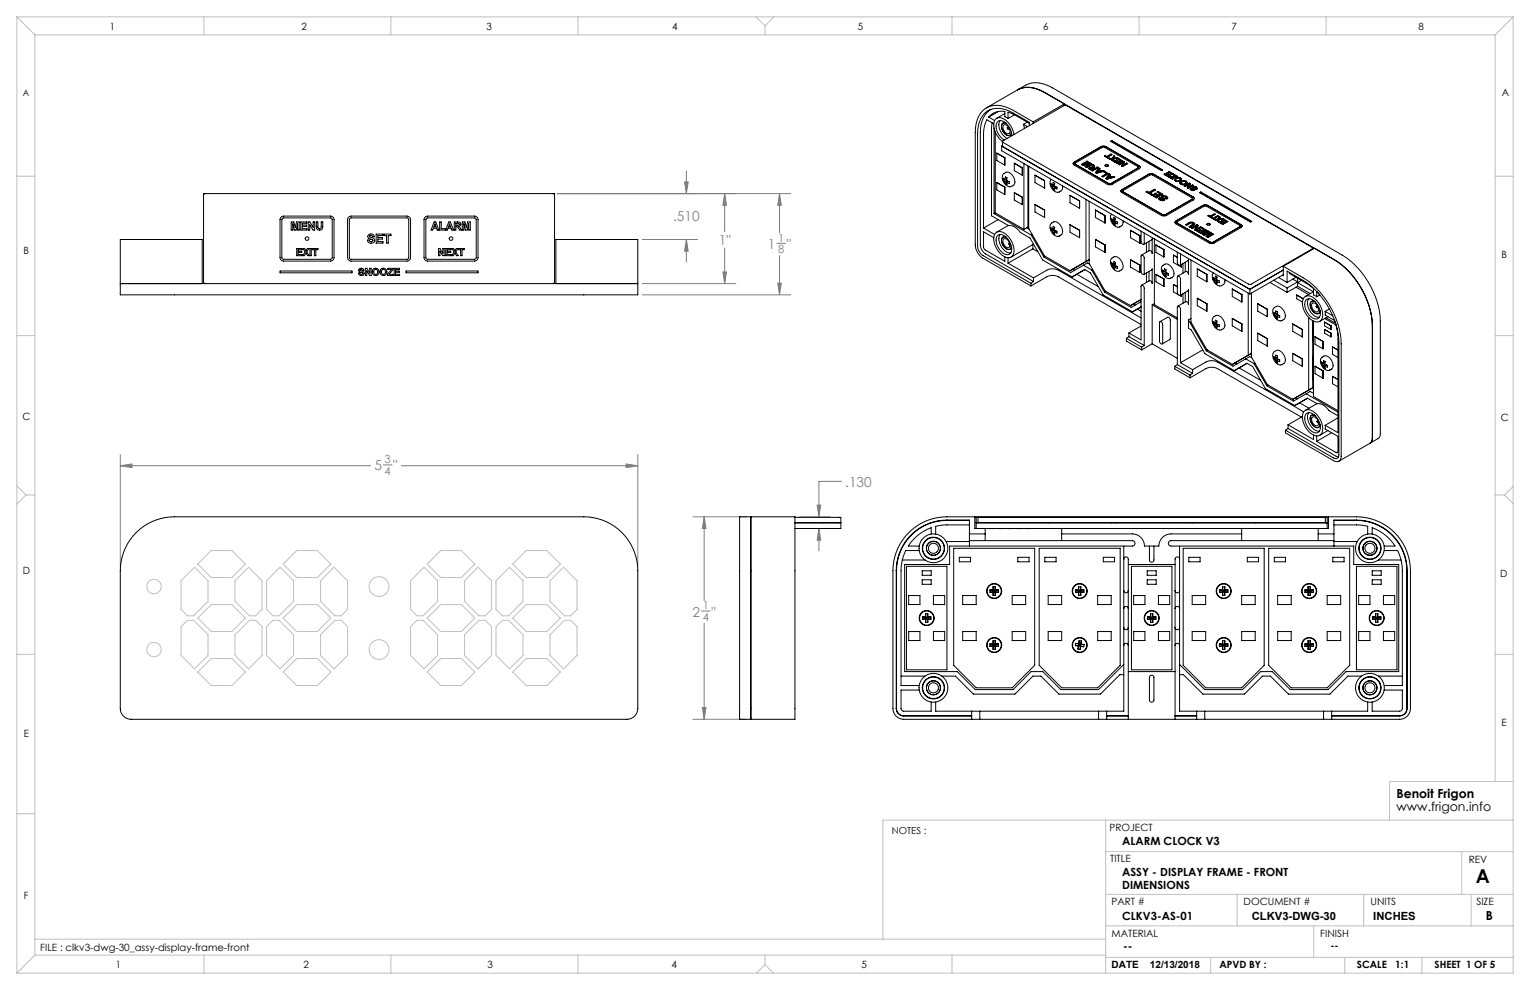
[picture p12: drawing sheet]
<svg xmlns="http://www.w3.org/2000/svg" width="432mm" height="279mm" viewBox="0 0 432 279" stroke-linecap="round" stroke-linejoin="round" font-family="sans-serif">
<defs><g id="words">
<text font-size="5.4" x="416.5" y="249.1">A</text>
<g font-size="3.9" fill="#808080">
<text x="189.9" y="62.4">.510</text>
<text x="202.8" y="69.1">1&quot;</text>
<text x="216.7" y="70.2">1</text>
<text x="222.1" y="70.2">&quot;</text>
<text x="105.7" y="132.8">5</text>
<text x="111" y="132.8">&quot;</text>
<text x="238.5" y="137.3">.130</text>
<text x="195.5" y="174">2</text>
<text x="200.8" y="174">&quot;</text>
</g>
<g font-size="3.5">
<text x="394.1" y="225.3">Benoit Frigon</text>
<text x="394.1" y="228.8">www.frigon.info</text>
<text x="419.3" y="259.7">B</text>
</g>
<g font-size="3.2" fill="#808080">
<text x="219.6" y="68.2">1</text>
<text x="219.6" y="71.5">8</text>
<text x="108.5" y="130.7">3</text>
<text x="108.5" y="134">4</text>
<text x="198.3" y="172">1</text>
<text x="198.3" y="175.2">4</text>
</g>
<g font-size="3.2">
<text x="316.7" y="238.4">ALARM CLOCK V3</text>
<text x="316.7" y="247.3">ASSY - DISPLAY FRAME - FRONT</text>
<text x="316.7" y="250.8">DIMENSIONS</text>
<text x="316.7" y="259.7">CLKV3-AS-01</text>
<text x="353.3" y="259.7">CLKV3-DWG-30</text>
<text x="387.6" y="259.7">INCHES</text>
<text x="317" y="268.2">--</text>
</g>
<g font-size="2.8">
<text x="31" y="8.5">1</text>
<text x="85.1" y="8.5">2</text>
<text x="137.3" y="8.5">3</text>
<text x="189.7" y="8.5">4</text>
<text x="242.1" y="8.5">5</text>
<text x="294.4" y="8.5">6</text>
<text x="347.6" y="8.5">7</text>
<text x="400.3" y="8.5">8</text>
<text x="423.8" y="27.2">A</text>
<text x="6.7" y="71.8">B</text>
<text x="423.8" y="72.8">B</text>
<text x="6.4" y="118.6">C</text>
<text x="423.5" y="118.9">C</text>
<text x="6.5" y="162.1">D</text>
<text x="423.4" y="163">D</text>
<text x="6.7" y="207.9">E</text>
<text x="423.7" y="204.9">E</text>
<text x="313.1" y="234.6">PROJECT</text>
<text x="313.3" y="243.2">TITLE</text>
<text x="414.5" y="243.6">REV</text>
<text x="6.7" y="253.8">F</text>
<text x="313.7" y="255.3">PART #</text>
<text x="351" y="255.3">DOCUMENT #</text>
<text x="386.8" y="255.3">UNITS</text>
<text x="416.7" y="255.3">SIZE</text>
<text x="11.4" y="268.4">FILE : clkv3-dwg-30_assy-display-frame-front</text>
<text x="313.7" y="264.6">MATERIAL</text>
<text x="372.6" y="264.5">FINISH</text>
<text x="375.5" y="267.9">--</text>
<text x="32.7" y="273.3">1</text>
<text x="85.7" y="273.3">2</text>
<text x="137.6" y="273.3">3</text>
<text x="189.6" y="273.3">4</text>
<text x="243.2" y="273.2">5</text>
<text x="313.7" y="273.3">DATE</text>
<text x="324.5" y="273.3">12/13/2018</text>
<text x="344.1" y="273.1">APVD BY :</text>
<text x="383" y="273.1">SCALE</text>
<text x="393.8" y="273.1">1:1</text>
<text x="404.9" y="273.1">SHEET 1 OF 5</text>
</g>
<text font-size="2.7" x="251.7" y="235.2">NOTES :</text>
<text font-size="2.5" x="6.4" y="27">A</text>
</g></defs>
<g fill="none" stroke="#c0c0c0" stroke-width=".28">
<path d="M4.8 4.8l5 5M4.8 4.8h422.2M4.8 4.8v269.8M9.8 9.8h412.2M9.8 9.8v259.8M57.5 4.8v5M110.3 4.8v5M163.1 4.8v5M213.4 4.8l2.5 2.5M215.9 7.3v2.5M218.4 4.8l-2.5 2.5M268.7 4.8v5"/>
<path d="M321.5 4.8v5M374.3 4.8v5M422 9.8v210.7M427 4.8l-5 5M427 4.8v269.8h-422.2M4.8 49.7h5M422 49.7h5M4.8 94.7h5M422 94.7h5M4.8 137.1l2.5 2.6M7.3 139.7l-2.5 2.6M7.3 139.7h2.5"/>
<path d="M422 139.7h2.6M424.6 139.7l2.4 2.4M427 137.3l-2.4 2.4M59.6 155.4h5.8l3.8 3.8-3.8 3.8h-5.8l-3.8-3.8zM79.9 159.2l3.8-3.8h5.9l3.8 3.8-3.8 3.8h-5.9zM124.4 155.4h5.8l3.8 3.8-3.8 3.8h-5.8l-3.8-3.8zM144.7 159.2l3.8-3.8h5.8l3.8 3.8-3.8 3.8h-5.8zM51.1 176.9l1.8-1.8h1.7l4.1 4v5.9l-3.8 3.8-3.8-3.8zM54.9 160.1l3.8 3.8v5.8l-4.1 4.1h-1.7l-1.8-1.8v-8.1zM59.6 170.6h5.8l3.8 3.8-3.8 3.8h-5.8l-3.8-3.8zM66.3 163.9l3.8-3.8 3.9 3.8v8.1l-1.8 1.8h-1.8l-4.1-4.1zM66.3 179.1l4.1-4h1.8l1.8 1.8v8.1l-3.9 3.8-3.8-3.8z"/>
<path d="M75.2 163.9l3.8-3.8 3.8 3.8v5.8l-4 4.1h-1.8l-1.8-1.8zM75.2 176.9l1.8-1.8h1.8l4 4v5.9l-3.8 3.8-3.8-3.8zM83.7 170.6h5.9l3.8 3.8-3.8 3.8h-5.9l-3.8-3.8zM90.5 163.9l3.8-3.8 3.8 3.8v8.1l-1.8 1.8h-1.8l-4-4.1zM90.5 179.1l4-4h1.8l1.8 1.8v8.1l-3.8 3.8-3.8-3.8zM115.9 176.9l1.8-1.8h1.7l4.1 4v5.9l-3.8 3.8-3.8-3.8zM119.7 160.1l3.8 3.8v5.8l-4.1 4.1h-1.7l-1.8-1.8v-8.1zM124.4 170.6h5.8l3.8 3.8-3.8 3.8h-5.8l-3.8-3.8zM131.1 163.9l3.8-3.8 3.8 3.8v8.1l-1.8 1.8h-1.7l-4.1-4.1zM131.1 179.1l4.1-4h1.7l1.8 1.8v8.1l-3.8 3.8-3.8-3.8zM140 163.9l3.8-3.8 3.8 3.8v5.8l-4.1 4.1h-1.7l-1.8-1.8zM140 176.9l1.8-1.8h1.7l4.1 4v5.9l-3.8 3.8-3.8-3.8z"/>
<path d="M144.7 174.4l3.8-3.8h5.8l3.8 3.8-3.8 3.8h-5.8zM159 160.1l3.9 3.8v8.1l-1.8 1.8h-1.8l-4.1-4.1v-5.8zM159.3 175.1h1.8l1.8 1.8v8.1l-3.9 3.8-3.8-3.8v-5.9zM4.8 184.7h5M59.6 185.9h5.8l3.8 3.8-3.8 3.8h-5.8l-3.8-3.8zM79.9 189.7l3.8-3.8h5.9l3.8 3.8-3.8 3.8h-5.9zM124.4 185.9h5.8l3.8 3.8-3.8 3.8h-5.8l-3.8-3.8zM144.7 189.7l3.8-3.8h5.8l3.8 3.8-3.8 3.8h-5.8zM422 184.7h5M4.8 229.7h5M312 231.5v43.1M427 231.5h-177.8v33.6"/>
<path d="M427 220.5h-34.8v11M312 240.3h115M312 252.4h115M349.1 252.4v8.9M384.9 252.4v8.9M412.6 240.3v12.1M415.2 252.4v8.9M9.8 265.1h302.2M9.8 269.6l-5 5M9.8 269.6h302.2M57.5 269.6v5M110.3 269.6v5"/>
<path d="M163.1 269.6v5M215.9 272.2l-2.4 2.4M215.9 272.2l2.4 2.4M215.9 269.6v2.6M268.7 269.6v5M312 270.2h115M312 261.3h115M341.7 270.2v4.4M370.8 261.3v8.9M379.5 270.2v4.4M401.3 270.2v4.4"/>
<circle cx="43.5" cy="165.5" r="2.03"/>
<circle cx="107" cy="165.5" r="2.79"/>
<circle cx="43.5" cy="183.3" r="2.03"/>
<circle cx="107" cy="183.3" r="2.79"/>
</g>
<g fill="none" stroke="#808080" stroke-width=".28">
<path d="M157.3 54.6h65.9M193.2 51.3h1l-.5 3.3zM193.7 48.3v6.3M204.5 54.6l.5 3.3h-1zM204.5 54.6v10.8M220 54.6l.5 3.3h-1zM220 54.6v11.1M181.3 67.6h15.6M193.7 67.6l.5 3.3h-1zM193.7 67.6v6.3M204 76.7h1l-.5 3.3zM204.5 70v10"/>
<path d="M219.2 68.7h2.5M219.5 79.9h1l-.5 3.3zM220 72.1v11.1M181.3 83.2h41.9M181.3 80h26.4M33.9 131.5l3.4-.6v1.1zM33.9 128.3v31.5M33.9 131.5h70.7M108.2 131.2h2.4M113.3 131.5h66.7M176.7 130.9l3.3 .6-3.3 .5zM180 128.3v31.5"/>
<path d="M237.5 135.9h-6.4v10M195.6 145.9h15M198.7 145.9l.5 3.3h-1zM198.7 145.9v23.6M225.6 145.9h8.7M230.6 142.6h1l-.5 3.3zM231.1 149.2l.5 3.3h-1zM231.1 149.2v6.3M198 172.4h2.4M198.7 175.9v27.1M198.2 199.7h1l-.5 3.3zM195.6 203h15"/>
</g>
<path d="M33.9 131.5l3.4-.6v1.1zM176.7 130.9l3.3 .6-3.3 .5zM230.6 142.6h1l-.5 3.3zM231.1 149.2l.5 3.3h-1zM198.7 145.9l.5 3.3h-1zM198.2 199.7h1l-.5 3.3zM219.5 79.9h1l-.5 3.3zM220 54.6l.5 3.3h-1zM204 76.7h1l-.5 3.3zM204.5 54.6l.5 3.3h-1zM193.2 51.3h1l-.5 3.3zM193.7 67.6l.5 3.3h-1z" fill="#808080"/>
<g fill="none" stroke="#000" stroke-width=".28">
<path d="M278.4 30.4l11-6.3a7.5 7.5 0 0 1 7.7 .7l81.7 47.2a23.8 23.8 0 0 1 10.8 18.7l-.1 32.1-.6 1-11 6.4M279 33.1a4.7 4.7 0 0 1 4.6-1.6v1.4l.9 .6M279 33.1l1.7 .9M279.7 30.8a7 7 0 0 0-3 6.6v31.7a3.2 3.2 0 0 0 1.4 2.5l13.6 7.9M280 34.7l-.2 1.9v24.3l4.8 2.8a3.7 3.7 0 0 1 3.4 1.9l2.7 1.6 3.6 6.2 8.3 4.8M280.5 34.9l-2-1.1a8.4 8.4 0 0 0-.9 4.1v26.5M280.5 36.1v24.2M280.9 37.2v22.9M281.8 31.5l-2.8 1.6M282.3 34a3.9 3.9 0 0 0 1.9 5.1M282.9 34.9a2.44 2.44 0 0 0 2.1 3.3l.4-.8a.87 .87 0 0 1-.5 .8 .87 .87 0 0 1-1-.2 2.32 2.32 0 0 1-.8-3.2h.9l-.5-.1zM283 39.8l17.3-10h.6l69.4 40 .2 .3-17.4 10.1h-.6l-69.4-40z"/>
<path d="M283.2 35.3a1.59 1.59 0 0 1 1.7 2.2 1.06 1.06 0 0 1-1.6-.7 1.34 1.34 0 0 1-.1-1.5zM283.6 32l-2.3 1.4M284.5 33.5v-1.8l1.7 .6 4.3 2.5M284.6 35.8l-.4 .3 .1 .2 .2 .2 .4-.2M285.5 38.3a4.4 4.4 0 0 0-3.1-4.3 1.54 1.54 0 0 0-1.2 2.2l.7 1.9 1.6 1.4M286.2 38a5.8 5.8 0 0 0-4-4.8 1.88 1.88 0 0 0-1.7 2.7l.8 2.2 1.6 1.9 .2 1.4M286.3 32.4l-1.8 1.1M287.2 25.4a7.5 7.5 0 0 1 7.6 .7M288.8 35.1l.3 1.2M288.8 35.1l1.2 .7M289.9 34.5l-1.1 .6M290.5 35.5v-1a22.1 22.1 0 0 0-7.6-3.8 5.4 5.4 0 0 0-6.8 4.8l-.2 2.3v31.7a3.3 3.3 0 0 0 1.5 2.6l13.6 7.8"/>
<path d="M291.6 34.4l-5.6-3.2a7.1 7.1 0 0 0-8.7 .1 8.6 8.6 0 0 0-2.1 6.1v31.7a4.8 4.8 0 0 0 2.2 3.8l13.6 7.8M291.6 34.4v.4M294.8 26.1l81.7 47.2a23.8 23.8 0 0 1 10.8 18.6v31.8l-.1 .8-.5 .6M294.8 26.1l5.6 3.2M300.4 29.3l-8.8 5.1M300.4 29.3v.5M313.4 39.9l.4-.2 14.3 8.3-.3 .2zM313.8 39.9l14.2 8.2M313.8 39.7v.2M313.8 39.9l-.2 .1M58 54.6l-.4 .2-.2 .3M156 54.6l.4 .2 .1 .3"/>
<path d="M281.3 51.5l2.3 1.3M281.3 43.2v2.1l2.3 1.3M281.3 51.5v2.1l2.3 1.3M281.3 43.2l2.3 1.3M281.3 43.2h.1M281.3 51.5h.1M282.7 41.2l70 40.5M282.7 41.2v1.3l70 40.5M282.9 41.1l-.2 .1M283 49.4a1.5 1.5 0 0 1 2.6-.1l.6 1a1.5 1.5 0 0 1-.7 2.3 1.57 1.57 0 0 1-2.1-.9l-.4-.9-.1-1.3M283.1 50.8l.5 .4M283.6 44.5v2.1"/>
<path d="M283.6 52.8v2.1M283.6 44.5h.1M283.6 46.6h.1M283.6 52.8h.1M283.6 54.9h.1M283.6 50.7v-.2a.33 .33 0 0 1 .1-.4 .33 .33 0 0 1 .5 0 .33 .33 0 0 1-.1 .5v.4M283.6 50.7l-.5-.4v.5M283.6 51.2l.2 .7M284.1 51.5l.1 .6-.4-.2M284.1 51l.4 .2a.31 .31 0 0 1 .3 .4 .31 .31 0 0 1-.5 0l-.2-.1M284.1 51l-.5 .2M284.1 50.7l-1 .1"/>
<path d="M284.1 50.5l-.5 .2M284.4 51.1l-.6 .8M284.5 51.2l-.4 .3M286.3 46.1l2.2 1.3M286.3 54.4l2.2 1.3M286.3 46.1v2.1l2.2 1.3M286.3 54.4v2.1l2.2 1.2M286.3 46.1h.1M286.3 54.4h.1M288.5 47.4v2.1M288.5 55.7v2M288.5 47.4h.1"/>
<path d="M288.5 49.4v.1M288.5 55.7h.1M288.5 57.7h.1M289 46.2v18.5M290.1 46.8v17.3l-1.1 .6M290.3 46.9v17.6l4.5 7.8 7.2 4.1 5.4-3.1M292.1 49.5l2.7 1.5M292.1 57.7l2.7 1.6M292.1 49.5v2l2.7 1.6M292.1 57.7v2.1l2.7 1.6M292.1 49.4v.1M292.1 57.7h.1"/>
<path d="M294.8 51v2.1M294.8 59.3v2.1M294.8 53.1h.1M294.8 51h.1M294.8 59.3h.1M296.4 51.1a2.37 2.37 0 0 0 2.6 3l-.1 .1a1.31 1.31 0 0 0 1-1.8M296.6 52.4l.5 .4M296.7 50.6l-.3 .4M297.1 52.2v-.1a.33 .33 0 0 1 .1-.5 .33 .33 0 0 1 .4 .1 .33 .33 0 0 1 0 .4v.4M297.1 52.2l-.5-.4v.6M297.1 52.8l.1 .6M297.6 53.1l.1 .6-.5-.3"/>
<path d="M297.6 52.5l.4 .2a.31 .31 0 0 1 .3 .5 .31 .31 0 0 1-.6 0l-.1-.1M297.6 52.5l-.5 .3M297.6 52.2l-1 .2M297.6 52.1l-.5 .1M297.8 52.6l-.6 .8M298 52.7l-.4 .4M302 55.2l2.7 1.5M302 55.2v2l2.7 1.6M302 55.1v.1M302.9 46.2h.1M303.2 45.8a.44 .44 0 0 0-.3 .4 .44 .44 0 0 0 .3 .4l9.3 5.4 .7 .2 .7-.2 7.6-4.4a.44 .44 0 0 0 .3-.4 .44 .44 0 0 0-.3-.4M303.2 45.8l7.5-4.4 .7-.2 .8 .2 9.3 5.4"/>
<path d="M303.2 45.8l-.3 .4M303.4 46.2l.1 .2M303.4 46.2h.1M303.5 46.4l9.6 5.5 .5-.1 7.5-4.4M303.5 46.4l-.1-.2 .1-.2 7.6-4.4 .4-.1 9.6 5.5 .2 .2-.2 .2M304.7 56.7v2.1M304.7 56.7h.1M304.7 58.8h.1M306.5 56.3v17.5M306.8 45.5l.3 .2-1.3 .7M306.8 45.5l-1.6 .9 .5 .3 1.4-.5M306.8 45.7l.1 .1"/>
<path d="M306.8 45.7l-1.5 .8M306.8 45.5v.2M307.1 46.2l-.7 .9M307.4 56.8v17.5l4.5 7.8 7.2 4.2 2.9-1.8-1.8 1.1M307.4 45.8l.4 .2-1 .9M307.4 46l.2 .2M307.4 45.8l-1.6 .6M307.4 46l-1.6 .6v-.2M307.4 45.8v.2M307.5 47.4l-.2 .3M307.5 47.2v.2M307.7 47.5l.1 .3"/>
<path d="M307.8 47.8l.2 .2M307.8 47.6l.2 .2M307.8 47.6v-.1l.3-.1 .6 .3M307.8 47.6v.2M308 48l.3 .1M308 47.8l.3 .1M308 47.8v.2M308.1 46.2l.3 .2-1.6 .9-.6-.3 .9-.8M308.1 46.4l.1 .1M308.1 46.2l-1.3 .7M308.1 46.2v.2M308.1 46.4l-1.3 .8v-.3"/>
<path d="M308.3 47.9v.2M308.3 47.2h-.8M308.3 47.2v.2h-.8M308.4 46.8l-.1 .4M308.4 47l-.1 .2M308.4 46.8v.2M308.5 46.5l.4 .2-.2 .6 .2 .2M308.5 46.7l.3 .2M308.5 46.5l-.1 .3M308.5 46.7l-.1 .3M308.5 46.5v.2M308.7 47.7l-.4 .4"/>
<path d="M308.7 47.7l-.4 .2M308.7 47.3v.2M308.7 47.5l.2 .2M308.9 47.7h.1M308.9 47.5h.1M308.9 47.5v.2M309 47.5v.2M309.2 59.3l2.7 1.5M309.2 59.3v2.1l2.7 1.5M309.2 59.3h.1M309.7 47.1l.3 .2-1.6 .9-1.1-.6 .2-.4M309.7 47.3l.1 .1"/>
<path d="M309.7 47.1l-.7 .4M309.7 47.1v.2M309.7 47.3l-.7 .4M310.1 47.4l.4 .2-.3 .3M310.1 47.4l-1 1.3 .4 .2 2.2-.6-.3-.2M310.1 47.6l.3 .1M310.1 47.6l-.9 1.2M310.1 47.4v.2M310.2 47.9l.7 .4M310.2 47.9v.2l.7 .4M310.5 48.4l-.8 .2M310.5 48.4l-.4-.3-.4 .5"/>
<path d="M310.5 48.4v.2l-.8 .2v-.2M310.9 48.3v.2M311.4 48.1v.2M311.4 48.3v.1M311.4 48.1l-.5 .2M311.4 48.3l-.5 .2M311.8 48.3l1.1 .7-1.6 .9-.3-.1 1.3-.8M311.8 48.3l-.3 .2 .8 .5M311.8 48.6l.9 .5M311.8 48.6h-.1M311.8 48.3v.3M311.9 46.8l.4-.2 .5 .2"/>
<path d="M311.9 46.6a.45 .45 0 0 1 .5-.2 .45 .45 0 0 1 .3 .5h-.7zM311.9 43.9l.5 .3M311.9 43.9l-.2 .2 1.1 .6 .3-.1-.5-.3M311.9 44.1l.5 .3M311.9 44.1v.1M311.9 43.9v.2M312.3 49v.2l-1.2 .7M312.4 44.2v.2M312.6 44.3l.3 .4M313.1 49.1l.3 .2-.2 .3M313.1 49.1l-1 1.3 .3 .2 2.2-.6-.3-.2M313.1 49.3l.2 .1"/>
<path d="M313.1 49.3l-.9 1.1M313.1 49.1v.2M313.2 49.6l.6 .3M313.2 49.6v.2l.6 .3M313.4 50l-.8 .3M313.4 50l-.4-.2-.4 .5M313.4 50v.2l-.8 .3v-.2M313.6 43.5l.2 .1-1.2 .7M313.6 43.7h.1M313.6 43.5l-1.2 .7M313.6 43.7l-1.2 .7M313.6 43.5v.2"/>
<path d="M313.8 49.9v.2M314 44.6l-1.1 .2 .4 .2M314 44.8l-.8 .1M314 44.6v.2M314.3 50l.1 .1M314.3 49.8l-.5 .1M314.3 50l-.5 .1M314.3 49.8v.2M314.3 43.9l.3 .2-.1 .5M314.3 44.1l.3 .2M314.3 43.9l-.3 .7M314.3 44.1l-.3 .7"/>
<path d="M314.3 43.9v.2M314.5 44.6v.2M314.5 45.4v.2M314.5 45.4l.8 .5M314.5 45.6l.8 .5M314.5 45.6v.1M315.2 45.1l.7 .5M315.2 45.1l-.3 .2 1 .5M315.2 45.1l-.1 .3M315.3 44.5l.3 .2-1.2 .1-.3 .7-.3-.2 .2-.4-.1 .4M315.3 44.5l-.8 .1M315.3 44.5v.2"/>
<path d="M315.3 45.9l.4-.2-.4 .4M315.3 45.9v.2M315.7 44.7l1.1 .7-1.4 .8-1.1-.6 .2-.2M315.7 44.7l-.2 .2 .8 .4M315.7 44.9l.9 .6M315.7 44.9v.1M315.7 44.7v.2M315.9 45.6v.2M316.3 45.3l-.4 .3M316.3 45.3l-.4 .5M316.3 54h.1M316.6 53.6a.44 .44 0 0 0-.3 .4 .44 .44 0 0 0 .3 .4l11.7 6.6 .9-.2 7.6-4.3a.44 .44 0 0 0 .3-.5 .44 .44 0 0 0-.3-.4"/>
<path d="M316.6 53.6l7.6-4.4 .9-.2 11.7 6.6M316.6 53.6l-.3 .4M316.9 54l.1 .2M316.9 54h.1M316.9 46l-.3 .9M316.9 46l-.4 .8 .3 .2 1.4-.8-.2-.2M317 54.2l11.4 6.5 .5-.1 7.5-4.4M317 54.2l-.1-.2 .1-.2 7.5-4.4 .5-.1 11.4 6.5 .1 .2-.1 .2M317.1 45.5l-1.4 .9 .2 .1 1-.5M317.1 45.5l.3 .2-.4 .9M317.1 45.7l.2 .2M317.1 45.7l-1.3 .8"/>
<path d="M317.1 45.5v.2M318 46.2l.1 .1M318 46l-1 .6M318 46.2l-1 .6v-.2M318 46v.2M321.3 47.2l-.2 .2M321.3 47.2h.1M321.5 46.8l.3 .4M321.8 47.2h.1M323.7 54l.6 .3M323.7 54l-.3 .2 1.4 .8 .3-.2-.5-.3M323.7 54.2l.6 .3"/>
<path d="M323.7 54.2l-.1 .1M323.7 54v.2M324.3 54.3v.2M324.6 54.5l.4 .4M325.3 54.9l1 .6M325.3 55.1l-.1 .1M325.3 55.1l1 .6M325.3 54.9v.2M325.8 53.4l-1.5 .9M325.8 53.4l.3 .2-1.5 .9M325.8 53.6l.1 .1M325.8 53.6l-1.5 .9"/>
<path d="M325.8 53.4v.2M326.1 54.5l.9 .6M326.1 54.5l-.3 .2 .9 .6M326.1 54.8h-.1M326.1 54.8l.9 .5M326.1 54.5v.3M326.3 55.5v.2M326.7 55.3l-.4 .2M326.7 55.3l-.4 .4M326.8 54l1.4 .8-1.8 1.1-1.4-.8 .3-.2M326.8 54l-.3 .2 1 .6M326.8 54.2l-.1 .1"/>
<path d="M326.8 54.2l1.2 .7M326.8 54v.2M327 55.1v.2M327.3 55.8l.3 .2 .1 .3M327.3 55.8l-.2 .1a.9 .9 0 0 0 .7 .7 .9 .9 0 0 0 .9-.4l-.2-.3M327.3 56l-.3 .3M327.3 56l.2 .1v.2M327.3 55.8v.2M327.5 54.8v.2l-.5 .3M327.5 54.8l-.5 .3M327.5 56.3l.2 .2M327.7 56.3l.3 .1"/>
<path d="M327.7 56.5l.3 .1M327.7 56.3v.2M327.9 55.3l.8-.1 .5 .2M327.9 55.3l-.2 .4 .5 .6M327.9 55.5l-.2 .3M327.9 55.5l.8-.1 .5 .2M327.9 55.3v.2M328 56.4v.2M328.2 56.4h-.2M328.2 56.6h-.2M328.2 56.4v.2M328.2 56.3v.1"/>
<path d="M328.2 56.3v.3M328.2 55.6l.1 .3M328.3 55.7l.2 .2M328.3 55.9l.2 .2M328.3 55.7v.2M328.5 56.1l.2 .4M328.5 55.9v.2M328.8 49.1l.8 .4M328.8 49.3l.8 .4M328.8 49.3h-.1M328.8 49.1v.2M329.1 55.8v.2"/>
<path d="M329.2 55.4l.3 .2v.4l-.2 .2-.3-.2a.37 .37 0 0 0-.2-.5 .37 .37 0 0 0-.5 .2M329.2 55.6l.4 .4M329.2 55.4v.2M329.4 48.8l.7 .4M329.4 48.8l-.3 .1 .8 .5M329.4 49h-.1M329.4 49l.7 .4M329.4 48.8v.2M329.6 49.5v.2M329.9 49.4l-.3 .1M329.9 49.4l-.3 .3M330 48.4l-.3 .1 .8 .5"/>
<path d="M330 48.4l1 .6-1.4 .8-1.1-.6 .3-.1M330 48.6l.9 .5M330 48.6h-.1M330 48.4v.2M330 49.8l-.2 .2 1.1 .6 .2-.2-.7-.4v.2l.5 .3M330 50v.1M330 49.8v.2M330.1 49.2v.2M330.5 49l-.4 .2M330.5 49l-.4 .4M331.2 49.1l-.2 .2 .8 .4M331.2 49.1l1.2 .7-2.4 .2"/>
<path d="M331.2 49.3l1 .6M331.2 49.3v.1M331.2 49.1v.2M331.8 50.5l-.4 .4M331.8 50.3v.2M331.8 50.7l.2 .4M331.8 49.7v.2M331.8 49.7l-1.8 .1M332 50.9v.2M332.9 51.1h-.9M332.9 50.9h-.9M332.9 50.9l.2-.3a.71 .71 0 0 0-.7-.3 .71 .71 0 0 0-.6 .5l.2 .1"/>
<path d="M332.9 50.9v.2M333.1 50.6l-.2 .5M333.2 50.2l-.6-.1-.8 .2M333.2 50.2l.2 .2a1.06 1.06 0 0 1-.9 .9 1.06 1.06 0 0 1-1.1-.7l.4-.3M333.2 50.4l-.6-.1-.8 .2M333.2 50.4l.3 .4M333.2 50.2v.2M333.3 51.4l-.3 .4M333.3 51.2v.2M333.3 51.6v.2M333.3 51.8l.2 .2M333.5 51.8v.2"/>
<path d="M334.4 52h-.9M334.4 51.8h-.9M334.4 51.8l.3-.3a.71 .71 0 0 0-.8-.3 .71 .71 0 0 0-.5 .5l.1 .1M334.4 51.8v.2M334.7 51.5l-.3 .5M334.7 51.1l-.6-.2-.8 .3M334.7 51.1l.3 .2a1.06 1.06 0 0 1-1 .9 1.06 1.06 0 0 1-1-.7l.3-.3M334.7 51.3l-.6-.1-.8 .2M334.7 51.3l.3 .4M334.7 51.1v.2M335.4 52.1l-.3 .9 .3 .2 1.4-.9-.3-.1M335.4 52.1l-.3 .9"/>
<path d="M335.6 51.7l-1.4 .8 .3 .2 .9-.6M335.6 51.7l.3 .1-.3 .9M335.6 51.9l-1.2 .7M335.6 51.9l.3 .1M335.6 51.7v.2M336.1 53.1l.3 .4M336.1 53.1l-.2 .1a.72 .72 0 0 0 .6 .6 .72 .72 0 0 0 .7-.3l-.2-.3M336.1 53.3l-.2 .2M336.1 53.3l.2 .1M336.1 53.1v.2M336.3 53.3v.3M336.4 53.5l.2 .1"/>
<path d="M336.4 53.5v.2l-.1-.1M336.5 52.2v.2M336.5 52.2l-.9 .5M336.5 52.4h.1M336.5 52.4l-.9 .5v-.2M336.5 56l-.1 .2M336.5 56h.1M336.6 52.7l1 .1M336.6 52.7l-.2 .3 .4 .5M336.6 52.9l-.2 .3M336.6 52.9l1 .1M336.6 52.7v.2"/>
<path d="M336.6 53.6v.2M336.8 55.6l.3 .4M336.8 53.6h-.2M336.8 53.5v.1M336.8 53.5v.3v-.2M336.8 52.9l.1 .3M336.9 53l.1 .2M336.9 53.2l.1 .2M336.9 53v.2M337 53.4l.2 .2M337 53.2v.2M337.1 56h.1"/>
<path d="M337.5 53.1v.2M337.6 52.8l.2 .5h-.4a.3 .3 0 0 0-.1-.4 .3 .3 0 0 0-.4 .1M337.6 53l.3 .3M337.6 52.8v.2M338.6 54.4l.3-.2 14.4 8.3-.4 .2zM338.9 54.4l-.2 .1M338.9 54.4l14.2 8.2M338.9 54.2v.2M57.1 67.6v12.4M57.4 79.5l.2 .4 .4 .1M57.4 67.6h-23.5v15.6h146.1v-15.6h-23.5M79 76.5h20.4v.5h-20.4z"/>
<path d="M79.3 61.3l.7-.3h13.3a1.02 1.02 0 0 1 1 1v10.7a1.02 1.02 0 0 1-1 1h-13.3a1.02 1.02 0 0 1-1-1v-10.7zM79.7 61.6l.3-.1 13.5 .1 .3 .4-.1 11-.4 .2-13.5-.1-.3-.4v-10.7zM82.2 62.6h.7l.4 1.6 .4-1.6h.7v2.3h-.4v-1.8l-.4 1.8h-.5l-.5-1.8v1.8h-.4zM83.7 70.1h1.5v.4h-1.1v.4h1.1v.4h-1.1v.5h1.2v.4h-1.6zM84.9 62.6h1.7v.4h-1.3v.5h1.2v.4h-1.2v.6h1.3v.4h-1.7zM85.5 70.1h.5l.3 .6 .4-.6h.5l-.6 1 .7 1.1h-.5l-.5-.8-.4 .8h-.5l.7-1.1zM87 62.6h.4l1 1.5v-1.5h.4v2.3h-.5l-.9-1.5v1.5h-.4zM87.5 70.1h.4v2.1h-.4zM88.1 70.1h1.6v.4h-.6v1.7h-.4v-1.7h-.6zM89.3 62.6h.4v1.3a.5 .5 0 0 0 .5 .7 .5 .5 0 0 0 .5-.7v-1.3h.4v1.2a.93 .93 0 0 1-.9 1.2 .93 .93 0 0 1-.9-1.1zM98.4 61.3l.7-.3h15.7a1.02 1.02 0 0 1 1.1 1v10.7a1.02 1.02 0 0 1-1.1 1h-15.7a1.02 1.02 0 0 1-1-1v-10.7zM98.7 61.6l.4-.1 16 .1 .3 .4-.1 11-.5 .2-16-.1-.2-.4v-10.7z"/>
<path d="M101.3 76a.79 .79 0 0 1 .8-.3 .79 .79 0 0 1 .6 .6h-.4l-.4-.3-.3 .2 .9 .5 .3 .5a.84 .84 0 0 1-.9 .6 .84 .84 0 0 1-.8-.7l.4-.1a.4 .4 0 0 0 .4 .5 .4 .4 0 0 0 .4-.5 .93 .93 0 0 1-1-1zM103.1 75.7h.4l.8 1.4v-1.4h.4v2.1h-.4l-.8-1.4v1.4h-.4zM103.9 66.4a.99 .99 0 0 1 1-.4 .99 .99 0 0 1 .7 .8h-.5l-.4-.3-.4 .1v.3l.9 .2a.86 .86 0 0 1 .4 1.3 .86 .86 0 0 1-1.3 .2l-.4-.2-.2-.6 .5-.1a.5 .5 0 0 0 .5 .6 .5 .5 0 0 0 .5-.6 1.17 1.17 0 0 1-1.3-1.3zM105.6 76.3l.2-.2a.58 .58 0 0 1 .6 0 .58 .58 0 0 1 .2 .6l-.1 .5a.58 .58 0 0 1-.7 .2 .58 .58 0 0 1-.3-.7zM106.2 66.1h1.8v.4h-1.4v.5h1.4v.5h-1.4v.7h1.5v.4h-1.9zM108.3 66.1h2v.4h-.7v2.1h-.5v-2.1h-.8zM109.5 75.7h1.5v.4l-1.2 1.3h1.2v.4h-1.7v-.4l1.2-1.3h-1zM111.2 75.7h1.6v.4h-1.2v.4h1.1v.3h-1.1v.6h1.2v.4h-1.6zM114.6 76.5h20.3v.5h-20.3zM120 61.3l.7-.3h13.2a1.02 1.02 0 0 1 1 1v10.7a1.02 1.02 0 0 1-1 1h-13.2a1.02 1.02 0 0 1-1-1v-10.7zM120.3 61.6l.4-.1 13.5 .1 .2 .4-.1 11-.4 .2-13.5-.1-.2-.4v-10.7zM122.5 62.6h.5l.8 2.3h-.4l-.2-.5h-.9l-.2 .5h-.4z"/>
<path d="M122.8 63.2l.3 .8h-.6zM123.8 70.1h.4l.8 1.4v-1.4h.4v2.1h-.5l-.8-1.4v1.4h-.3zM124.1 62.6h.4v1.9h1.2v.4h-1.6zM125.8 70.1h1.5v.4h-1.1v.4h1v.4h-1v.5h1.1v.4h-1.5zM126.6 62.6h.5l.9 2.3h-.5l-.2-.5h-.9l-.1 .5h-.5zM126.9 63.2l.3 .8h-.6zM127.5 70.1h.5l.4 .6 .4-.6h.4l-.6 1 .7 1.1h-.4l-.5-.8-.5 .8h-.4l.7-1.1zM128.2 62.6h1a.65 .65 0 0 1 .8 .5 .65 .65 0 0 1-.5 .8l.7 1h-.5l-.6-.9h-.3l-.1 .9h-.5zM128.7 63h.7l.2 .4-.9 .2zM129.4 70.1h1.6v.4h-.6v1.7h-.4v-1.7h-.6zM130.5 62.6h.7l.4 1.6 .4-1.6h.7v2.3h-.4v-1.8l-.5 1.8h-.4l-.5-1.8v1.8h-.4zM156.5 79.5l-.1 .4-.4 .1"/>
<path d="M156.9 67.6v12.4M277.6 64.4l3.1 1.8M280.5 67.1l-2.9-1.7 .1 4.8 .4 .4 5.5 3.2v-1.3M280.5 60.3l10.5 6M280.9 60.1l8.1 4.6M280.9 60.1l-.4 .2M280.9 65.8a2.09 2.09 0 0 1 3 .3 5.8 5.8 0 0 1 2.1 5.7 1.88 1.88 0 0 1-3.2 .2 5.8 5.8 0 0 1-2.1-5.8zM281.6 66.4a2.05 2.05 0 0 1 2.7 .9 3.5 3.5 0 0 1 .8 4.3 2.05 2.05 0 0 1-2.7-.8 3.5 3.5 0 0 1-.8-4.4zM281.7 62l-4.1 2.4M282.3 66.2a3.8 3.8 0 0 0 3 5.2M282.9 67a2.45 2.45 0 0 0 2 3.4l.3-.2 .2-.7a.89 .89 0 0 1-.5 .9 .89 .89 0 0 1-1.1-.3 2.2 2.2 0 0 1-.7-3.2l.9 .1-.5-.2zM283.2 67.6a1.09 1.09 0 0 1 1.6 .8 .86 .86 0 0 1 .3 .9 .86 .86 0 0 1-.8 .6l-.7-.4-.4-.8z"/>
<path d="M284.5 74.3l7.2 4.1M284.5 72.7v1.6M284.6 63.6l-3.3 1.9M284.9 68.6l-.3 .2 .4 .2M289.7 64.3l.7 .4M291 79.9v.8M291 66.3l3.6 6.3M291.3 66.2l-.3 .1M291.5 70.2l1.4 .9M291.5 69v1.2M291.5 70.2l-7 4.1M291.7 78.4l3.7-2.2a3.6 3.6 0 0 1 3.3 0l23.3 13.5"/>
<path d="M291.7 78.4v1.1M291.7 79.5l-.7 .4M291.7 68.9l-6.3 3.7M294.6 72.6l7.6 4.3 3.6-2.1M294.8 61.4h.1M295 72.4l-.4 .2M296.4 63.5a2.7 2.7 0 0 0 2 3.2M296.4 63.4a1.5 1.5 0 0 1 2.7-.1l.6 1a1.5 1.5 0 0 1-.8 2.3l-.4 .1M296.6 64.8l.5 .4M297.1 64.7v-.2a.33 .33 0 0 1 .1-.4 .33 .33 0 0 1 .4 0 .33 .33 0 0 1 0 .5v.4M297.1 64.7l-.5-.4v.5M297.1 65.2l.1 .7"/>
<path d="M297.6 65.5l.1 .6-.5-.2M297.6 65l.4 .2a.31 .31 0 0 1 .3 .4 .31 .31 0 0 1-.6 0l-.1-.1M297.6 65l-.5 .2M297.6 64.7l-1 .1M297.6 64.5l-.5 .2M297.8 65.1l-.6 .8M298 65.2l-.4 .3M302 63.5l2.7 1.5M302 63.5v2l2.7 1.6M302 63.4v.1M302.6 78.2l3.5-2.1 1.6 .9 3.6 6.2 8.3 4.8 2.4-1.4M302.8 76l.5 .3"/>
<path d="M303.9 77.4l6.1 3.5M304.7 65h.1M304.7 65v2.1M304.7 67.1h.1M305.8 74.8l2.3 1.4M306.1 76.1l-3.5 2.1M307.5 74.5l-.6-.3-1.1 .6M308.1 76.2l3.6 6.2M308.4 76l-.3 .2M309.2 67.6l2.7 1.5M309.2 67.6v2.1l2.7 1.5M309.2 67.6h.1"/>
<path d="M311.9 60.8v2.1M311.9 69.1v2.1M311.9 60.8v.1M311.9 62.9h.1M311.9 69.1v.1M311.9 71.2h.1M313.5 60.9a2.7 2.7 0 0 0 2 3.2M313.6 74.5l.1-.5 .5 .5M313.6 74.5l.5 .5M313.7 62.2l.4 .5M313.7 60.5l-.2 .3M313.8 72.8h.1a1.48 1.48 0 0 1 2.3 .5l.4 .5a1.63 1.63 0 0 1 .4 1.7 1.63 1.63 0 0 1-1.4 1.1 2.68 2.68 0 0 1-2-3.5z"/>
<path d="M314.1 75l.1 .6M314.1 74.5h-.5M314.1 62.1l.1-.2a.33 .33 0 0 1 .1-.4 .33 .33 0 0 1 .4 0 .33 .33 0 0 1 0 .5l-.1 .4M314.1 62.1l-.4-.4v.5M314.1 62.7l.2 .6M314.2 74.5v-.1a.33 .33 0 0 1 .4-.5 .33 .33 0 0 1 .1 .6 .62 .62 0 0 0 .7 .8l-.1 .4-.7-.3M314.6 75.4v.5l-.4-.3M314.6 62.9l.1 .6-.4-.2M314.6 62.4l.5 .2a.31 .31 0 0 1 .2 .4 .31 .31 0 0 1-.5 0l-.2-.1M314.6 62.4l-.5 .3M314.6 62.1l-.9 .1M314.7 61.9l-.6 .2"/>
<path d="M314.7 74.7l-.6 .3M314.8 74.4h-.4M314.8 75l-.6 .6M314.8 74.3l-.6 .2M314.9 62.5l-.6 .8M315 75.1l-.4 .3M315 62.6l-.4 .3M316 64h.1M316 64l-.5 .1M316.9 62.3a1.34 1.34 0 0 1-.9 1.7M319 65l2.8 1.5M319 73.3l2.8 1.5"/>
<path d="M319 65v2.1l2.7 1.5M319 73.3v2.1l2.7 1.5M319.1 65h-.1M319.1 73.3h-.1M321.8 66.5l-.1 2.1M321.8 74.8l-.1 2.1M321.8 66.5l-.1 .1M321.8 68.6h-.1M321.8 74.8l-.1 .1M321.8 76.9h-.1M322 65.2l.1 3.2 .5 .6 .3-.3v-2.9M322.2 72l.4 .2 .3 .6v4.4l-.3 .3-.3-.2-.3-.6z"/>
<path d="M322.8 69l2.2-1.3 .2-.3v4.1l-.2-.4-.4-.4-2.4 1.3M322.8 77.5l2.2-1.3 .2-.3v4.1l-.2-.4-.4-.4-2.4 1.3M323.5 68.5v2.7M323.5 77v2.7M324.3 68.1v2.7M324.3 76.6v2.7M325.8 67.4v18.6l6.5 3.7M326.2 69.2l2.3 1.2M326.2 77.4l2.3 1.3M326.2 69.2v2l2.3 1.3M326.2 77.4v2.1l2.3 1.3M326.2 69.1v.1"/>
<path d="M326.2 77.4h.1M327.8 75.4a2.7 2.7 0 0 0 2 3.2M328 76.7l.5 .5M328.3 74.9a1.6 1.6 0 0 1 2.6 .8l.2 .5a1.5 1.5 0 0 1-.7 2.3M328.3 74.9l-.4 .4M328.5 70.4v2.1M328.5 78.7v2.1M328.5 76.6v-.2a.33 .33 0 0 1 .1-.4 .33 .33 0 0 1 .5 .1 .33 .33 0 0 1-.1 .4v.4M328.5 76.6l-.5-.4v.5M328.5 77.2l.2 .6M329 77.4l.1 .7-.4-.3M329 76.9l.4 .2a.31 .31 0 0 1 .3 .5 .31 .31 0 0 1-.5-.1l-.2-.1"/>
<path d="M329 76.9l-.5 .3M329 76.6l-1 .1M329 76.4l-.5 .2M329.3 77l-.6 .8M329.4 77.1l-.4 .3M330.4 78.5l-.5 .1M330.4 78.5h.1M331.2 72l1.1 .6M331.2 72v2.1l2.2 1.3M331.2 72h.1M331.6 62.8h.1M331.9 62.4l7.6-4.4 .7-.2 .7 .2 9.3 5.4"/>
<path d="M331.9 62.4a.44 .44 0 0 0-.3 .4 .44 .44 0 0 0 .3 .4l9.3 5.4 .8 .2 .7-.2 7.5-4.4a.44 .44 0 0 0 .3-.4 .44 .44 0 0 0-.3-.4M331.9 62.4l-.3 .4M332.1 62.8l.2 .2M332.1 62.8h.1M332.3 63l9.6 5.5 .4-.1 7.6-4.4M332.3 63l-.2-.2 .2-.2 7.5-4.4 .5-.1 9.6 5.5 .1 .2-.1 .2M332.3 71.2v3.1l.6 .6 .3-.3v-2.9M332.4 77.9l.5 .2 .3 .6v4.4l-.3 .3-.5-.4-.1-.4zM333 74.9l2.3-1.3 .1-.3v4.1l-.1-.4-.5-.4-2.4 1.3M333.4 74.7v.7M333.4 74.6v.8M333.9 74.4v2.7"/>
<path d="M334.5 74v2.7M335.4 62.9l-.8 .5 .3 .2 .9-.5a.5 .5 0 0 1 .5-.2 .5 .5 0 0 1 .4 .4M335.4 63.1l-.6 .4M335.4 62.9v.2M336.1 73.4v17.5l4.5 7.8 7.2 4.1M336.5 63.5v.2M336.5 63.7l-.7 .4M336.7 63.3l-.2 .2M336.7 63.5l-.2 .2M336.7 63.3v.2M336.8 63.4l-.1 .1M336.8 63.2v.2"/>
<path d="M336.9 62.8l.3 .3-.1 .3-1.2 .7-.3-.1 .9-.5M336.9 62.8a1.2 1.2 0 0 0-1.5 .1M336.9 63a1.2 1.2 0 0 0-1.5 .1M336.9 63l.3 .3M336.9 62.8v.2M337.6 63.9l-.4 1 .3 .2 1.6-1-.3-.1M337.6 63.9l-.3 1M337.8 63.4l.4 .2-.4 1M337.8 63.4l-1.6 .9 .3 .2 1.1-.6M337.8 63.6l.3 .2M337.8 63.6l-1.4 .8M337.8 63.4v.2"/>
<path d="M337.9 75.9l2.7 1.5M337.9 75.9v2.1l2.7 1.5M337.9 75.9h.1M338.1 65.1l.9 .5M338.1 65.3h-.1M338.1 65.3l.9 .5M338.1 65.1v.2M338.7 64.8l.9 .4M338.7 64.8l-.2 .1 .8 .5M338.7 65h.1M338.7 65l.9 .5M338.7 64.8v.2"/>
<path d="M338.8 64.2l-1 .6v-.2M338.8 64l-1 .6M338.8 64.2h.1M338.8 64v.2M339 65.6v.2M339.3 65.4l-.3 .2M339.3 65.4l-.3 .4M339.4 64.3l1.2 .7-1.6 .9-1.2-.7 .3-.1M339.4 64.3l-.3 .2 .9 .5M339.4 64.5l1 .6M339.4 64.5l-.1 .1M339.4 64.3v.2"/>
<path d="M339.6 65.2v.3M340 65v.2l-.4 .3M340 65l-.4 .2M340.6 63.4l.5-.2 .4 .2M340.6 63.2a.45 .45 0 0 1 .6-.2 .45 .45 0 0 1 .2 .5h-.7zM340.6 77.4v2.1M340.9 65.2l.3 .2-1.2 .7M340.9 65.2l-1.6 .9 .5 .3 1.4-.5M340.9 65.4l-1.4 .8M340.9 65.4l.2 .1M340.9 65.2v.2M341.1 60.8l.4 .2"/>
<path d="M341.1 60.8l-.2 .1 1.1 .6 .2-.1-.4-.2M341.1 61l.4 .2M341.1 61h-.1M341.1 60.8v.2M341.2 65.9l-.7 .9M341.5 61v.2M341.5 65.8l-1.5 .5v-.2M341.5 65.5l.4 .2-1 1M341.5 65.5l-1.5 .6M341.5 65.8l.3 .1M341.5 65.5v.3M341.8 61.2l.3 .3"/>
<path d="M342.2 61.7l1.4-.9 .3 .2-1.4 .8zM342.2 65.9l-1.3 .8M342.2 65.9l.3 .2-1.6 .9-.5-.3 .8-.8M342.2 66.1l.1 .1M342.2 66.1l-1.3 .8v-.2M342.2 65.9v.2M342.2 77.5a2.37 2.37 0 0 0 2.6 3.1h-.1a1.31 1.31 0 0 0 1-1.7M342.4 78.8l.5 .4M342.5 77.1l-.3 .3M342.7 60.3l-1.2 .7M342.7 60.3l.3 .2-1.2 .7M342.7 60.5l.1 .1"/>
<path d="M342.7 60.5l-1.2 .7M342.7 60.3v.2M342.9 78.7v-.2a.33 .33 0 0 1 .1-.4 .33 .33 0 0 1 .4 0 .33 .33 0 0 1 0 .5v.4M342.9 78.7l-.5-.4v.5M342.9 79.2l.1 .7M343.4 79.5l.1 .6-.5-.2M343.4 79l.4 .2a.31 .31 0 0 1 .3 .4 .31 .31 0 0 1-.6 0l-.1-.1M343.4 79l-.5 .2M343.4 78.7l-1 .1M343.4 78.5l-.5 .2M343.6 79.1l-.6 .8M343.6 61l-1.2 .8"/>
<path d="M343.6 61l.1 .1M343.6 60.8v.2M343.7 62l-.1 .5M343.8 79.1l-.4 .4M343.8 61.8l-1.1 .1 .3 .2 .7-.1M343.8 62l-.8 .1M343.8 61.8v.2M344 61.1l.4 .2-.2 .4M344 61.1l-.2 .7M344 61.3l.3 .1M344 61.3l-.2 .7M344 61.1v.2"/>
<path d="M344.2 61.7v.3l.8-.1M344.3 62.6l.8 .4M344.3 62.8h-.1M344.3 62.8l.8 .5M344.3 62.6v.2M344.9 62.3l.7 .4M344.9 62.3l-.3 .1 .8 .5M344.9 62.5h-.1M344.9 62.5l.7 .4M344.9 62.3v.2M345 61.6l.4 .2-1.3 .2-.2 .6-.4-.2 .2-.4M345 61.6l-.8 .1"/>
<path d="M345 61.9h.1M345 61.6v.3M345.1 63v.3M345.4 62.9l-.3 .1M345.4 62.9l-.3 .4M345.5 61.9l1 .6-1.4 .8-1.1-.6 .3-.1M345.5 61.9l-.3 .1 .8 .5M345.5 62.1h-.1M345.5 62.1l.9 .5M345.5 61.9v.2M345.6 62.7v.2M346 62.5l-.4 .2"/>
<path d="M346 62.5l-.4 .4M350 63.8l-.1 .2M350 63.8h.1M350.2 63.4l.3 .4M350.5 63.8h.1M358.4 79.7l4.8 2.8M359.5 79.1l3.7 2.2M360.8 78.3l2.4 1.4M362.2 75.1a33.8 33.8 0 0 1 8.9 5.8 24.1 24.1 0 0 1 7.4 16.1v31.8a1.31 1.31 0 0 1-.6 1.4 1.31 1.31 0 0 1-1.5-.2l-13.6-7.8v-.8M362.2 77.5l-9.5 5.5M362.2 75.1v2.7l-.3-.1M363.2 79.7v-3.2a27.3 27.3 0 0 1 8.7 6 22.6 22.6 0 0 1 6 14.1v31.8a.91 .91 0 0 1-.5 1 .91 .91 0 0 1-1-.2l-13.6-7.8"/>
<path d="M364 76.9v.3l4.7 2.8 2 1.4v1.8l.9 .5M364.9 78.8l1.3 .8M365.8 78.3l-2.6 1.4M366.2 79.8l4.5 2.5-2.3 1.4M366.2 78.5v1.1M366.2 79.8v1M366.2 79.6l-3 1.7M367.3 79.1l-1.1 .7M370.5 70v.3M371 70.1l-8.8 5M33.9 80h146.1M57.4 80v-25.4h99.1v25.4"/>
<path d="M291 80.7l4.4-2.6a3.6 3.6 0 0 1 3.3 0l23.3 13.5M311.7 82.4l7.5 4.4 2.8-1.6M312.1 82.2l-.4 .2M317.9 95.5v.8l4.3 2.4M317.9 95.5l4.3 2.5M318.6 94l3.4 1.9v-15.1l.3-.3 .5 .4 .1 .4v16.2M318.6 95l4.3 2.5M318.6 94v1M318.6 95l-.7 .5M319.8 85.8l.6 .3M321 87.2l1 .7M322 92l-3.4 2"/>
<path d="M322.2 98v.7M322.9 97.5l-.7 .5M325.2 86v11M325.2 86l7.1 4.1M325.2 97l-3 1.7M325.2 97l7.1 4.1M325.8 85.7l-.6 .3M327.4 90.8l2.1-1.3 .5 .2 .3 .4v5.6l-2.3 1.4M327.4 90.8l.5 .1 .2 .7v5.2l-.2 .3-.5-.4-.2-.4zM331.2 80.3l1.1 .6M331.2 80.3v2.1l1.3 .7M331.2 80.3h.1"/>
<path d="M332.9 83.4l.5 .3M333 83.4l2.3-1.3 .1-.3v4.1l-.1-.4-.5-.4-2.4 1.3M333.4 83.2v.5M333.4 83.1v.6M333.9 82.9v2.7M334.5 82.5v2.7M335.4 90.3v2.4l.8 .4 3.9 6.7 8.3 4.8 3.5-2.1 1.6 1 3.6 6.2 8.3 4.8 3.6-2.1 2.7 1.5M335.4 90.3l5 8.7M336.1 89.9l-.7 .4M337.9 84.2l2.7 1.5M337.9 84.2v2.1l2.7 1.5M337.9 84.2h.1"/>
<path d="M339.4 98.7l-6.2 3.7M340.4 99l7.6 4.4 3.6-2.1M340.6 85.7v2.1M340.8 98.8l-.4 .2M342.2 89.9a2.37 2.37 0 0 0 2.6 3.1M342.2 89.8a1.5 1.5 0 0 1 2.7 0l.6 1a1.5 1.5 0 0 1-.8 2.3l.1-.1M342.4 91.2l.5 .5M342.9 91.1v-.2a.33 .33 0 0 1 .1-.4 .33 .33 0 0 1 .4 .1 .33 .33 0 0 1 0 .4v.4M342.9 91.1l-.5-.4v.5M342.9 91.7l.1 .6M343.4 92l.1 .6-.5-.3M343.4 91.4l.4 .2a.31 .31 0 0 1 .3 .5 .31 .31 0 0 1-.6-.1h-.1"/>
<path d="M343.4 91.4l-.5 .3M343.4 91.1l-1 .1M343.4 90.9l-.5 .2M343.6 91.5l-.6 .8M343.8 91.6l-.4 .4M347.8 81.6l2.7 1.5M347.8 89.9l2.7 1.5M347.8 89.9v2.1l2.7 1.5M347.8 81.6v2.1l2.7 1.5M347.8 81.6h.1M347.8 89.9h.1M350.5 83.1v2.1"/>
<path d="M350.5 91.4v2.1M352.3 82.7v17.5M352.4 81.4h.7l9.1-5.2-9.5 5.5M352.7 81.7v1.3M353.2 82.7v18.1l4.5 7.7 7.2 4.2M353.2 99.7l-5.4 3.1M355 85.7l2.7 1.6M355 94l2.7 1.6M355 94v2.1l2.7 1.6M355 85.7v2.1l2.7 1.6M355 85.7h.1M355 94h.1"/>
<path d="M357.7 87.3v2.1M357.7 95.6v2.1M357.7 89.4h.1M357.7 87.3h.1M357.7 97.7h.1M357.7 95.6h.1M359.3 87.3a2.7 2.7 0 0 0 2 3.2M359.3 99.8a2.7 2.7 0 0 0 2 3.2M359.3 87.2a1.5 1.5 0 0 1 2.7 0l.5 1a1.5 1.5 0 0 1-.7 2.3M359.5 88.6l.4 .5M359.7 99.2a1.6 1.6 0 0 1 2.6 .9l.2 .5a1.5 1.5 0 0 1-.7 2.3M359.7 99.2l-.4 .5"/>
<path d="M359.9 88.5l.1-.2a.33 .33 0 0 1 .1-.4 .33 .33 0 0 1 .4 .1 .33 .33 0 0 1 0 .4l-.1 .4M359.9 88.5l-.4-.4v.5M359.9 89.1l.2 .6M360.4 89.4l.1 .6-.4-.3M360.4 88.8l.5 .2a.31 .31 0 0 1 .2 .5 .31 .31 0 0 1-.5-.1h-.2M360.4 88.8l-.5 .3M360.4 88.5l-.9 .1M360.5 88.4l-.6 .1M360.7 88.9l-.6 .8M360.8 89l-.4 .4M361.8 90.4l-.5 .2M361.8 90.4v.1"/>
<path d="M363.2 81.3v1.2M364.8 91.4l2.7 1.6M364.8 99.7l2.7 1.6M364.8 99.7v2.1l2.7 1.6M364.8 91.4v2.1l2.7 1.6M364.9 91.4h-.1M365.8 81.1l3.5 2M366 83.3v1l1.6 .9M366 83.3l1.8 1M366 83.3h.1M366.2 80.8l3.6 2.1M366.2 80.8l-3 1.7"/>
<path d="M367.5 93v2.1M367.5 93h.1M367.5 95.1h.1M368 84a2.09 2.09 0 0 1 3 .2 5.8 5.8 0 0 1 2.1 5.8 1.88 1.88 0 0 1-3.2 .1 5.8 5.8 0 0 1-2.1-5.7zM368.7 84.6a2.04 2.04 0 0 1 2.7 .8 3.5 3.5 0 0 1 .8 4.4 2.05 2.05 0 0 1-2.7-.9 3.5 3.5 0 0 1-.8-4.3zM369.3 89.6v20.5l1.2-.7M369.4 84.3a3.8 3.8 0 0 0 3 5.2M370.1 85.1a2.45 2.45 0 0 0 1.8 3.5l.5-.5 .2-.5a.89 .89 0 0 1-.6 1 .89 .89 0 0 1-1-.4 2.2 2.2 0 0 1-.8-3.2l.9 .1-.7-.1zM370.4 85.6a1.57 1.57 0 0 1 1.5 .7 1.57 1.57 0 0 1-.1 1.7 1.7 1.7 0 0 1-1.4-2.4zM370.5 90.5v18.9M370.7 90.6v21.3l6.9 4M371.1 95.1l2.3 1.3"/>
<path d="M371.1 95.1v2l2.3 1.3M371.1 95.1h.1M371.8 86.3l-.4 .2 .3 .4 .3-.2M372.3 83l-.7-.7v1.4M372.5 83.2l-.9 .5M373.4 96.4v2M373.4 96.4h.1M373.4 98.4h.1M373.8 90.9l1.8 1.1M373.8 93l1.8 1M373.8 90.9v1.1l1.8 1M373.8 93v1l1.8 1.1"/>
<path d="M373.8 93h.1M373.8 90.9h.1M373.9 89.9l3.2 1.8M374 87.9v1l2.7 1.6M374 87.9l2.1 1.2M374.2 89.7l2.7 1.5M374.8 89.4l-2.3 1.3M375.2 87.2l-1.2 .7M375.6 92v1M375.6 94v1.1M375.6 93h.1M375.6 92h.1"/>
<path d="M375.6 95.1h.1M375.6 94h.1M376.1 97.9l1.5 .9M376.1 97.9v2.1l1.5 .9M376.1 97.9h.1M376.8 90.7l.6 2.4 .2 2v27l-3.6-2.1M331.5 103.4l4.4 2.5M331.5 103.4v.7l4.4 2.5M332.3 102.9l4.3 2.5M332.3 102.9l-.8 .5M333.2 102.4v-15.2l-.2-.4-.5-.4-.2 .3v16.2M333.2 102.4l3.4 1.9"/>
<path d="M335.9 106.6l4.4-2.6a3.6 3.6 0 0 1 3.3 0l23.7 13.7M335.9 105.9v.7M336.6 104.3l3.7-2.1a3.6 3.6 0 0 1 3.3 0l23.7 13.7 .5 .5M336.6 104.3v1.1M336.6 105.4l-.7 .5M348.6 102.4l.5 .3M348.9 102.2l-1.1 .6M349.7 103.8l6.1 3.5M351.6 101.3l2.3 1.3M353.3 101l-.6-.4-1.1 .7M353.9 102.6l3.6 6.3M354.2 102.5l-.3 .1"/>
<path d="M357.5 108.9l7.5 4.3 3.6-2.1M357.9 108.6l-.4 .3M359.5 101.1l.4 .4M359.9 101l.1-.2a.33 .33 0 0 1 .1-.4 .33 .33 0 0 1 .4 0 .33 .33 0 0 1 0 .5l-.1 .4M359.9 101l-.4-.4v.5M359.9 101.5l.2 .7M360.4 101.8l.1 .6-.4-.2M360.4 101.3l.5 .1a.31 .31 0 0 1 .2 .5 .31 .31 0 0 1-.5 0l-.2-.1M360.4 101.3l-.5 .2M360.4 101l-.9 .1M360.5 100.8l-.6 .2M360.7 101.4l-.6 .8"/>
<path d="M360.8 101.4l-.4 .4M361.8 102.9l-.5 .1M361.8 102.9h.1M363.5 119.9l7.2 4.1v-1.2M363.5 119.9v1M365.6 112.2l.6 .4M366 112l-1.1 .7M366.8 113.7l2.6 1.5M367.3 117.7l-3.8 2.2M367.5 101.3v2.1M367.5 103.4h.1M367.5 101.3h.1"/>
<path d="M367.6 117.5l-.3 .2M368 116.1a2.09 2.09 0 0 1 3 .3 5.8 5.8 0 0 1 2.1 5.7 1.88 1.88 0 0 1-3.2 .2 5.8 5.8 0 0 1-2.1-5.8zM368.6 111.1l9 5.2M368.7 116.7a2.04 2.04 0 0 1 2.7 .9 3.5 3.5 0 0 1 .8 4.3 2.04 2.04 0 0 1-2.7-.8 3.5 3.5 0 0 1-.8-4.4zM369.4 116.5a3.8 3.8 0 0 0 3 5.2M370.1 117.3a2.45 2.45 0 0 0 1.8 3.4l.5-.4 .2-.5a.89 .89 0 0 1-.6 .9 .89 .89 0 0 1-1-.3 2.2 2.2 0 0 1-.8-3.2l.9 .1-.7-.2zM370.4 117.7a1.57 1.57 0 0 1 1.5 .8 1.57 1.57 0 0 1-.1 1.7 1.71 1.71 0 0 1-1.4-2.5zM370.5 109.4l-5.6 3.3M370.7 111l-.9-.5-1.2 .6M371.1 103.4l2.3 1.3M371.1 103.4v2l2.3 1.3M371.1 103.4h.1"/>
<path d="M371.7 113.9l-3.3 1.9M371.7 113.9a3.7 3.7 0 0 1 3.4 2l2.5 1.5M372 118.8l-.4 .2 .4 .3 .1-.1M372.7 101.3a2.7 2.7 0 0 0 2 3.2M372.9 102.6l.5 .5M373.2 100.8a1.6 1.6 0 0 1 2.6 .8l.2 .6a1.5 1.5 0 0 1-.7 2.3M373.2 100.8l-.4 .4M373.4 104.7v2M373.4 104.7h.1M373.4 106.7h.1M373.4 102.5v-.2a.33 .33 0 0 1 .1-.4 .33 .33 0 0 1 .5 .1 .33 .33 0 0 1-.1 .4v.4M373.4 102.5l-.5-.4v.5"/>
<path d="M373.4 103.1l.2 .6M373.9 103.4l.1 .6-.4-.3M373.9 102.8l.4 .2a.31 .31 0 0 1 .3 .5 .31 .31 0 0 1-.5-.1h-.2M373.9 102.8l-.5 .3M373.9 102.5l-1 .1M373.9 102.4l-.5 .1M374.2 102.9l-.6 .8M374.3 103l-.4 .4M375.3 104.4l-.5 .2M375.3 104.4v.1M376.1 106.2l1.5 .9M376.1 106.2v2.1l1.5 .9"/>
<path d="M376.1 106.2h.1M377.6 117.9l-3.6 2.1M363.5 120.9l13.6 7.9 .7 .2M363.5 120.9l-.7 .5M371.6 123v1.6M374 120v1.1l3.6 2.1v4.2a.33 .33 0 0 1-.1 .4 .33 .33 0 0 1-.4-.1l-5.5-3.1M374.8 121.5l-2.3 1.3M375.8 122.1l-4.2 2.5M38.4 150.3a15.2 15.2 0 0 1 10.8-4.4h115.6a15.2 15.2 0 0 1 15.2 15.2v38.9a3 3 0 0 1-3 3h-140a3 3 0 0 1-3.1-3v-38.9a15.2 15.2 0 0 1 4.5-10.8zM208.7 145.9h15.7v57.1h-15.7zM211.9 145.9v57.1M224.4 147.5h12.9h-.5"/>
<path d="M224.4 146h12.9v3.2h-12.9M232.2 147.5v.1M254.7 158h6.4M255.8 159.8h11.4v29.2h-11.4zM259.4 155.4h-3.8a13 13 0 0 0-1.3 5.7v32.4h5.1M262.8 150.7v-1.8a13 13 0 0 0-6.5 5.2h3.1M267 152.8h6.6M267.2 146.8a14.3 14.3 0 0 0-14.3 14.3M267.2 146.9a14.2 14.2 0 0 0-14.2 14.2M267.2 146.8v.1M267.2 146.8h6.4v7.3M267.2 146.9h6.4"/>
<path d="M269.2 154.7h22.8v33.1l-6.3 6.3h-10.2l-6.3-6.3zM270.7 157.3h3.2v1.3h-3.2zM273.6 152.6h46a.76 .76 0 0 1 .7 .7 .76 .76 0 0 1-.7 .8h-51.6v5.2h-12.7v30.2h14.9l5 5.1h10.7l5.1-5.1h3.3l5.1 5.1h10.6l7.2-7.1M273.6 148.1h-6.8l-2.7 .4v2.2M273.6 150.7h4.4M275.1 145.9v3.3h99.8v-3.3M276 146v1.5l-.5 .1 99.1-.1h-.5v-1.5M276 146h-.5v3.2M276 146h98.1M278 149.2v3.4M279.3 149.2h1.3M279.3 149.2h.1"/>
<path d="M280.6 149.2h.1M281.9 149.2h1.2M281.9 149.2h.1M283.1 149.2h.1M284.4 149.2h1.3M284.4 149.2h.1M285.7 149.2h.1M286.9 149.2h1.3M286.9 149.2h.1M287.2 157.3h3.2v1.3h-3.2zM288.2 149.2h.1M289.5 149.2h1.2"/>
<path d="M289.5 149.2h.1M290.7 149.2h.1M293.3 154.7h22.8v33.1l-6.3 6.3h-10.2l-6.3-6.3zM294.9 157.3h3.1v1.3h-3.1zM295.8 147.5v.1M299.6 150.7h20a3.4 3.4 0 0 1 3.4 3.4h4.1a3.4 3.4 0 0 1 3.4-3.4h19.9M299.6 149.2v3.4M311.4 157.3h3.2v1.3h-3.2zM313.6 147.5v.1M314.9 147.5v.1M317.2 157.8a.64 .64 0 0 1 .6-.6 .64 .64 0 0 1 .6 .6v45.2M317.2 154.1v46.6h-4.9"/>
<path d="M318.4 159.3h13.2M319.3 159.8h11.4v29.2h-11.4zM324.4 154.1v3.9a.63 .63 0 0 0 .6 .7 .63 .63 0 0 0 .7-.7v-3.9M332.9 157.8a.63 .63 0 0 0-.6-.6 .63 .63 0 0 0-.7 .6v45.2M332.9 154.1v46.6h4.8M333.9 154.7h22.9v33.1l-6.4 6.3h-10.1l-6.4-6.3zM335.2 147.5v.1M335.5 157.3h3.2v1.3h-3.2zM336.5 147.5v.1M350.4 149.2v3.4M352 157.3h3.2v1.3h-3.2zM354.2 147.5v.1"/>
<path d="M358.1 154.7h22.8v33.1l-6.3 6.3h-10.2l-6.3-6.3zM359.6 157.3h3.2v1.3h-3.2zM372 150.7h4.5M372 149.2v3.4M374.1 146h.5v3.2M376.1 157.3h3.2v1.3h-3.2zM376.5 152.6h-46a.76 .76 0 0 0-.8 .7 .76 .76 0 0 0 .8 .8h51.6v5.2h12.7v30.2h-14.9l-5.1 5.1h-10.7l-5-5.1h-3.3l-5.1 5.1h-10.7l-7.1-7.1M376.5 148.1h6.7l2.8 .4v2.2M376.5 146.9h6.3M376.5 152.8h6.5M382.8 146.8a14.3 14.3 0 0 1 14.3 14.3M382.8 146.9a14.2 14.2 0 0 1 14.2 14.2"/>
<path d="M382.8 159.8h11.4v29.2h-11.4zM382.8 146.8v.1M382.8 146.8h-6.3v7.3M387.3 150.7v-1.8a13 13 0 0 1 6.4 5.2h-3.1M389 158h6.4M390.6 155.4h3.8a13 13 0 0 1 1.4 5.7v32.4h-5.2M252.9 161.1h.1M252.9 161.1v38.9M253 161.1v38.9M256.5 178.2h3.1v2.6h-3.1zM256.5 168.1h3.1v2.5h-3.1zM260.3 163.6h2.5v1.3h-2.5z"/>
<path d="M260.3 161.1h2.5v1.3h-2.5zM260.3 174.1v.6M260.3 174.7l.9 .1M260.3 174.1l1.1 .2M261.2 174.1h-.9M261.2 174.8v.8M261.2 174.1l.2 .2M261.2 173.2h.6M261.2 173.2v.9M261.2 175.6h.6M261.2 173.2l.2 1.1M261.4 174.6l-.2 .2"/>
<path d="M261.4 174.6l-1.1 .1M261.4 174.6l-.2 1M261.4 174.6h.3M261.4 174.3h.3M261.4 174.3v.3M261.7 174.6l.2 .2M261.7 174.6l1 .1M261.7 174.6l.1 1M261.7 174.3v.3M261.8 173.2l.1 .9M261.8 173.2l-.1 1.1M261.9 174.8l-.1 .8"/>
<path d="M261.9 174.1h.8M261.9 174.1l-.2 .2M262.7 174.7l-.8 .1M262.7 174.1v.6M262.7 174.1l-1 .2M263.4 178.2h3.2v2.6h-3.2zM263.4 168.1h3.2v2.5h-3.2zM271.7 168.1h3.8v2.5h-3.8zM271.7 178.2h3.8v2.6h-3.8zM279.4 166.5v.6M279.4 167.1h.8M279.4 166.5l1 .1"/>
<path d="M280.2 166.5h-.8M280.2 167.1l.1 .9M280.2 166.5l.2 .1M280.3 165.6h.6M280.3 165.6l-.1 .9M280.3 168h.6M280.3 165.6l.1 1M280.4 167h.4M280.4 166.6h.4M280.4 167l-.2 .1M280.4 167l-1 .1M280.4 167l-.1 1"/>
<path d="M280.4 166.6v.4M280.8 167l.1 .1M280.8 167l1 .1M280.8 167l.1 1M280.8 166.6v.4M280.9 165.6v.9M280.9 165.6l-.1 1M280.9 167.1v.9M280.9 166.5h.9M280.9 166.5l-.1 .1M281.8 167.1h-.9M281.8 166.5v.6"/>
<path d="M281.8 166.5l-1 .1M285.7 168.1h3.8v2.5h-3.8zM285.7 178.2h3.8v2.6h-3.8zM295.8 168.1h3.8v2.5h-3.8zM295.8 178.2h3.8v2.6h-3.8zM303.5 166.5v.6M303.5 167.1h.9M303.5 166.5l1 .1M304.4 166.5h-.9M304.4 167.1v.9M304.4 166.5l.1 .1M304.4 165.6h.6"/>
<path d="M304.4 165.6v.9M304.4 168h.6M304.4 165.6l.1 1M304.5 167h.4M304.5 166.6h.4M304.5 167l-.1 .1M304.5 167l-.1 1M304.5 167l-1 .1M304.5 166.6v.4M304.9 167l.1 .1M304.9 167l1 .1M304.9 167l.1 1"/>
<path d="M304.9 166.6v.4M305 165.6v.9M305 165.6l-.1 1M305 167.1v.9M305 166.5h.9M305 166.5l-.1 .1M305.9 167.1h-.9M305.9 166.5v.6M305.9 166.5l-1 .1M309.8 168.1h3.8v2.5h-3.8zM309.8 178.2h3.8v2.6h-3.8zM317.2 171.8a.64 .64 0 0 1 .6-.7 .64 .64 0 0 1 .6 .7"/>
<path d="M317.2 177.1a.64 .64 0 0 0 .6 .6 .64 .64 0 0 0 .6-.6M317.2 166.7a.64 .64 0 0 0 .6 .6 .64 .64 0 0 0 .6-.6M320 178.2h3.1v2.6h-3.1zM320 168.1h3.1v2.5h-3.1zM323.8 163.6h2.5v1.3h-2.5zM323.8 161.1h2.5v1.3h-2.5zM323.8 174.1v.6M323.8 174.7l.9 .1M323.8 174.1l1.1 .2M324.7 174.1h-.9M324.7 174.8v.8M324.7 174.1l.2 .2"/>
<path d="M324.7 173.2h.6M324.7 173.2v.9M324.7 175.6h.6M324.7 173.2l.2 1.1M324.9 174.6h.3M324.9 174.3h.3M324.9 174.6l-.2 .2M324.9 174.6l-.2 1M324.9 174.6l-1.1 .1M324.9 174.3v.3M325.2 174.6l.2 .2M325.2 174.6l1 .1"/>
<path d="M325.2 174.6l.1 1M325.2 174.3v.3M325.3 173.2l.1 .9M325.3 173.2l-.1 1.1M325.4 174.8l-.1 .8M325.4 174.1h.8M325.4 174.1l-.2 .2M326.2 174.7l-.8 .1M326.2 174.1v.6M326.2 174.1l-1 .2M326.9 178.2h3.2v2.6h-3.2zM326.9 168.1h3.2v2.5h-3.2z"/>
<path d="M331.6 177.1a.63 .63 0 0 0 .7 .6 .63 .63 0 0 0 .6-.6M331.6 171.8a.63 .63 0 0 1 .7-.7 .63 .63 0 0 1 .6 .7M331.6 166.7a.63 .63 0 0 0 .7 .6 .63 .63 0 0 0 .6-.6M336.5 168.1h3.8v2.5h-3.8zM336.5 178.2h3.8v2.6h-3.8zM344.2 166.5v.6M344.2 167.1h.8M344.2 166.5l1 .1M345 166.5h-.8M345 167.1v.9M345 166.5l.2 .1M345 165.6h.7"/>
<path d="M345 165.6v.9M345 168h.7M345 165.6l.2 1M345.2 166.6v.4M345.2 167h.3M345.2 166.6h.3M345.2 167l-.2 .1M345.2 167l-1 .1M345.2 167l-.2 1M345.5 166.6v.4M345.5 167l.2 .1M345.5 167l1.1 .1"/>
<path d="M345.5 167l.2 1M345.7 165.6v.9M345.7 165.6l-.2 1M345.7 167.1v.9M345.7 166.5h.9M345.7 166.5l-.2 .1M346.6 167.1h-.9M346.6 166.5v.6M346.6 166.5l-1.1 .1M350.4 168.1h3.8v2.5h-3.8zM350.4 178.2h3.8v2.6h-3.8zM360.6 178.2h3.8v2.6h-3.8z"/>
<path d="M360.6 168.1h3.8v2.5h-3.8zM368.3 166.5v.6M368.3 167.1h.8M368.3 166.5l1 .1M369.1 166.5h-.8M369.1 167.1l.1 .9M369.1 166.5l.2 .1M369.2 165.6h.6M369.2 165.6l-.1 .9M369.2 168h.6M369.2 165.6l.1 1M369.3 167l-.2 .1"/>
<path d="M369.3 167l-.1 1M369.3 167l-1 .1M369.3 167h.4M369.3 166.6h.4M369.3 166.6v.4M369.7 167l.1 .1M369.7 167l1 .1M369.7 167l.1 1M369.7 166.6v.4M369.8 165.6v.9M369.8 165.6l-.1 1M369.8 167.1v.9"/>
<path d="M369.8 166.5h.9M369.8 166.5l-.1 .1M370.7 167.1h-.9M370.7 166.5v.6M370.7 166.5l-1 .1M374.6 168.1h3.8v2.5h-3.8zM374.6 178.2h3.8v2.6h-3.8zM383.5 178.2h3.1v2.6h-3.1zM383.5 168.1h3.1v2.5h-3.1zM387.3 163.6h2.5v1.3h-2.5zM387.3 161.1h2.5v1.3h-2.5zM387.3 174.1v.6"/>
<path d="M387.3 174.7l.9 .1M387.3 174.1l1.1 .2M388.2 174.1h-.9M388.2 174.8v.8M388.2 174.1l.2 .2M388.2 173.2h.6M388.2 173.2v.9M388.2 175.6h.6M388.2 173.2l.2 1.1M388.4 174.6h.3M388.4 174.3h.3M388.4 174.6l-.2 .2"/>
<path d="M388.4 174.6l-.2 1M388.4 174.6l-1.1 .1M388.4 174.3v.3M388.7 174.6l.2 .2M388.7 174.6l1 .1M388.7 174.6l.1 1M388.7 174.3v.3M388.8 173.2l.1 .9M388.8 173.2l-.1 1.1M388.9 174.8l-.1 .8M388.9 174.1h.8M388.9 174.1l-.2 .2"/>
<path d="M389.7 174.7l-.8 .1M389.7 174.1v.6M389.7 174.1l-1 .2M390.4 178.2h3.2v2.6h-3.2zM390.4 168.1h3.2v2.5h-3.2zM397 161.1h.1M397 161.1v38.9M397.1 161.1v38.9M252.9 200a2.12 2.12 0 0 0 2.2 2.1M252.9 200h.1M253 200a2.03 2.03 0 0 0 2.1 2M254.3 190.8h6.8"/>
<path d="M259.4 194.7h-5.1v5.3a.76 .76 0 0 0 .8 .7h7.7v-2.6M264.1 198.1v2.6h10.1M279.4 181.7v.7M279.4 182.4h.8M279.4 181.7l1 .2M280.2 181.7h-.8M280.2 182.4l.1 .8M280.2 181.7l.2 .2M280.3 180.8h.6M280.3 180.8l-.1 .9M280.3 183.2h.6M280.3 180.8l.1 1.1"/>
<path d="M280.4 182.2h.4M280.4 181.9h.4M280.4 181.9v.3M280.4 182.2l-.2 .2M280.4 182.2l-1 .2M280.4 182.2l-.1 1M280.8 181.9v.3M280.8 182.2l.1 .2M280.8 182.2l1 .2M280.8 182.2l.1 1M280.9 180.8v.9M280.9 180.8l-.1 1.1"/>
<path d="M280.9 182.4v.8M280.9 181.7h.9M280.9 181.7l-.1 .2M281.8 182.4h-.9M281.8 181.7v.7M281.8 181.7l-1 .2M303.5 182.2l.8 .1M303.5 182.2h1M303.6 181.6l.8 .1M303.6 181.6l-.1 .6M303.6 181.6l1 .3M304.2 183.2l.7 .1"/>
<path d="M304.3 182.3l-.1 .9M304.4 181.7l.2 .2M304.5 182.2l-.2 .1M304.5 182.2l-.3 1M304.5 182.2h.4M304.6 181.9h.3M304.6 181.9l-.1 .3M304.6 180.8l.6 .1M304.6 180.8l-.2 .9M304.6 180.8v1.1M304.9 182.2v1.1M304.9 182.2l.1 .2"/>
<path d="M304.9 182.2l1 .3M304.9 181.9h1M304.9 181.9v.3M305 182.4l.9 .1M305 182.4l-.1 .9M305.1 181.8l.8 .1M305.1 181.8l-.2 .1M305.2 180.9l-.1 .9M305.2 180.9l-.3 1M305.9 181.9v.6M317.2 182.2a.64 .64 0 0 1 .6-.7 .64 .64 0 0 1 .6 .7M317.2 190.4h-1.1l-5.5 5.5h-11.7l-5.1-5.1h-2.3l-5.1 5.1h-11.7l-5.1-5.1h-3.8"/>
<path d="M318.4 189.5h13.2M324.6 190.7l.7-.1 .4 .6v6.3a.63 .63 0 0 1-.7 .7 .63 .63 0 0 1-.6-.7v-6.3zM331.6 182.2a.63 .63 0 0 1 .7-.7 .63 .63 0 0 1 .6 .7M332.9 190.4h1.1l5.5 5.5h11.7l5.1-5.1h2.2l5.1 5.1h11.7l5.1-5.1h3.9M344.2 181.7v.7M344.2 182.4h.8M344.2 181.7l1 .2M345 181.7h-.8M345 182.4v.8M345 181.7l.2 .2M345 180.8h.7M345 180.8v.9"/>
<path d="M345 183.2h.7M345 180.8l.2 1.1M345.2 182.2l-.2 .2M345.2 182.2l-.2 1M345.2 182.2l-1 .2M345.2 182.2h.3M345.2 181.9h.3M345.2 181.9v.3M345.5 182.2l.2 .2M345.5 182.2l1.1 .2M345.5 182.2l.2 1M345.5 181.9v.3"/>
<path d="M345.7 180.8v.9M345.7 180.8l-.2 1.1M345.7 182.4v.8M345.7 181.7h.9M345.7 181.7l-.2 .2M346.6 182.4h-.9M346.6 181.7v.7M346.6 181.7l-1.1 .2M368.3 181.7v.7M368.3 182.4h.8M368.3 181.7l1 .2M369.1 181.7h-.8"/>
<path d="M369.1 182.4l.1 .8M369.1 181.7l.2 .2M369.2 180.8h.6M369.2 180.8l-.1 .9M369.2 183.2h.6M369.2 180.8l.1 1.1M369.3 182.2h.4M369.3 181.9h.4M369.3 181.9v.3M369.3 182.2l-.2 .2M369.3 182.2l-1 .2M369.3 182.2l-.1 1"/>
<path d="M369.7 181.9v.3M369.7 182.2l.1 .2M369.7 182.2l1 .2M369.7 182.2l.1 1M369.8 180.8v.9M369.8 180.8l-.1 1.1M369.8 182.4v.8M369.8 181.7h.9M369.8 181.7l-.1 .2M370.7 182.4h-.9M370.7 181.7v.7M370.7 181.7l-1 .2"/>
<path d="M386 198.1v2.6h-10.2M389 190.8h6.8M390.6 194.7h5.2v5.3a.76 .76 0 0 1-.8 .7h-7.7v-2.6M397 200a2.03 2.03 0 0 1-2 2M397 200h.1M397.1 200a2.12 2.12 0 0 1-2.1 2.1M255.1 202.1h19.1M255.1 202h19.1M255.1 202v.1M274.2 203h-19.1a3 3 0 0 1-3.1-3v-38.9a15.2 15.2 0 0 1 15.2-15.2h115.6a15.2 15.2 0 0 1 15.3 15.2v38.9a3 3 0 0 1-3.1 3h-19.2M274.2 200.7h2.3M274.2 203h2.3"/>
<path d="M274.2 200.7v2.3M276.5 203h33.5M276.5 200.7h33.5M276.5 200.7v2.3M310 200.7h2.3M310 203h2.3M310 200.7v2.3M312.3 203h25.4M312.3 202.1h6.1M312.3 202h6.1M312.3 200.7v2.3M331.6 202.1h6.1"/>
<path d="M331.6 202h6.1M337.7 200.7h2.3M337.7 203h2.3M337.7 200.7v2.3M340 203h33.5M340 200.7h33.5M340 200.7v2.3M373.5 200.7h2.3M373.5 203h2.3M373.5 200.7v2.3M375.8 200.7v2.3M375.8 202.1h19.2"/>
<path d="M375.8 202h19.2M395 202v.1"/>
<circle cx="86.7" cy="67.3" r=".51"/>
<circle cx="106" cy="76.7" r="1.01"/>
<circle cx="108.2" cy="76.7" r="1.01"/>
<circle cx="108.2" cy="76.8" r=".66"/>
<circle cx="127.3" cy="67.3" r=".51"/>
<circle cx="263.4" cy="154.7" r="1.98"/>
<circle cx="263.4" cy="154.7" r="1.42"/>
<circle cx="263.4" cy="154.7" r="3.1"/>
<circle cx="263.4" cy="154.7" r="3"/>
<circle cx="263.4" cy="154.7" r="4.1"/>
<circle cx="386.6" cy="154.7" r="3.1"/>
<circle cx="386.6" cy="154.7" r="3"/>
<circle cx="386.6" cy="154.7" r="1.98"/>
<circle cx="386.6" cy="154.7" r="4.1"/>
<circle cx="386.6" cy="154.7" r="1.42"/>
<circle cx="261.5" cy="174.4" r="2.12"/>
<circle cx="261.5" cy="174.4" r="2.01"/>
<circle cx="280.6" cy="166.8" r="2.12"/>
<circle cx="280.6" cy="166.8" r="2.01"/>
<circle cx="304.7" cy="166.8" r="2.12"/>
<circle cx="304.7" cy="166.8" r="2.01"/>
<circle cx="325" cy="174.4" r="2.12"/>
<circle cx="325" cy="174.4" r="2.01"/>
<circle cx="345.4" cy="166.8" r="2.12"/>
<circle cx="345.4" cy="166.8" r="2.01"/>
<circle cx="369.5" cy="166.8" r="2.12"/>
<circle cx="369.5" cy="166.8" r="2.01"/>
<circle cx="388.5" cy="174.4" r="2.12"/>
<circle cx="388.5" cy="174.4" r="2.01"/>
<circle cx="263.4" cy="194.1" r="3.1"/>
<circle cx="263.4" cy="194.1" r="3"/>
<circle cx="263.4" cy="194.1" r="1.98"/>
<circle cx="263.4" cy="194.1" r="4.1"/>
<circle cx="263.4" cy="194.1" r="1.42"/>
<circle cx="280.6" cy="182" r="2.12"/>
<circle cx="280.6" cy="182" r="2.01"/>
<circle cx="304.7" cy="182" r="2.12"/>
<circle cx="304.7" cy="182" r="2.01"/>
<circle cx="345.4" cy="182" r="2.12"/>
<circle cx="345.4" cy="182" r="2.01"/>
<circle cx="369.5" cy="182" r="2.12"/>
<circle cx="369.5" cy="182" r="2.01"/>
<circle cx="386.6" cy="194.1" r="3.1"/>
<circle cx="386.6" cy="194.1" r="3"/>
<circle cx="386.6" cy="194.1" r="1.98"/>
<circle cx="386.6" cy="194.1" r="4.1"/>
<circle cx="386.6" cy="194.1" r="1.42"/>
</g>
<use href="#words"/>
</svg>
